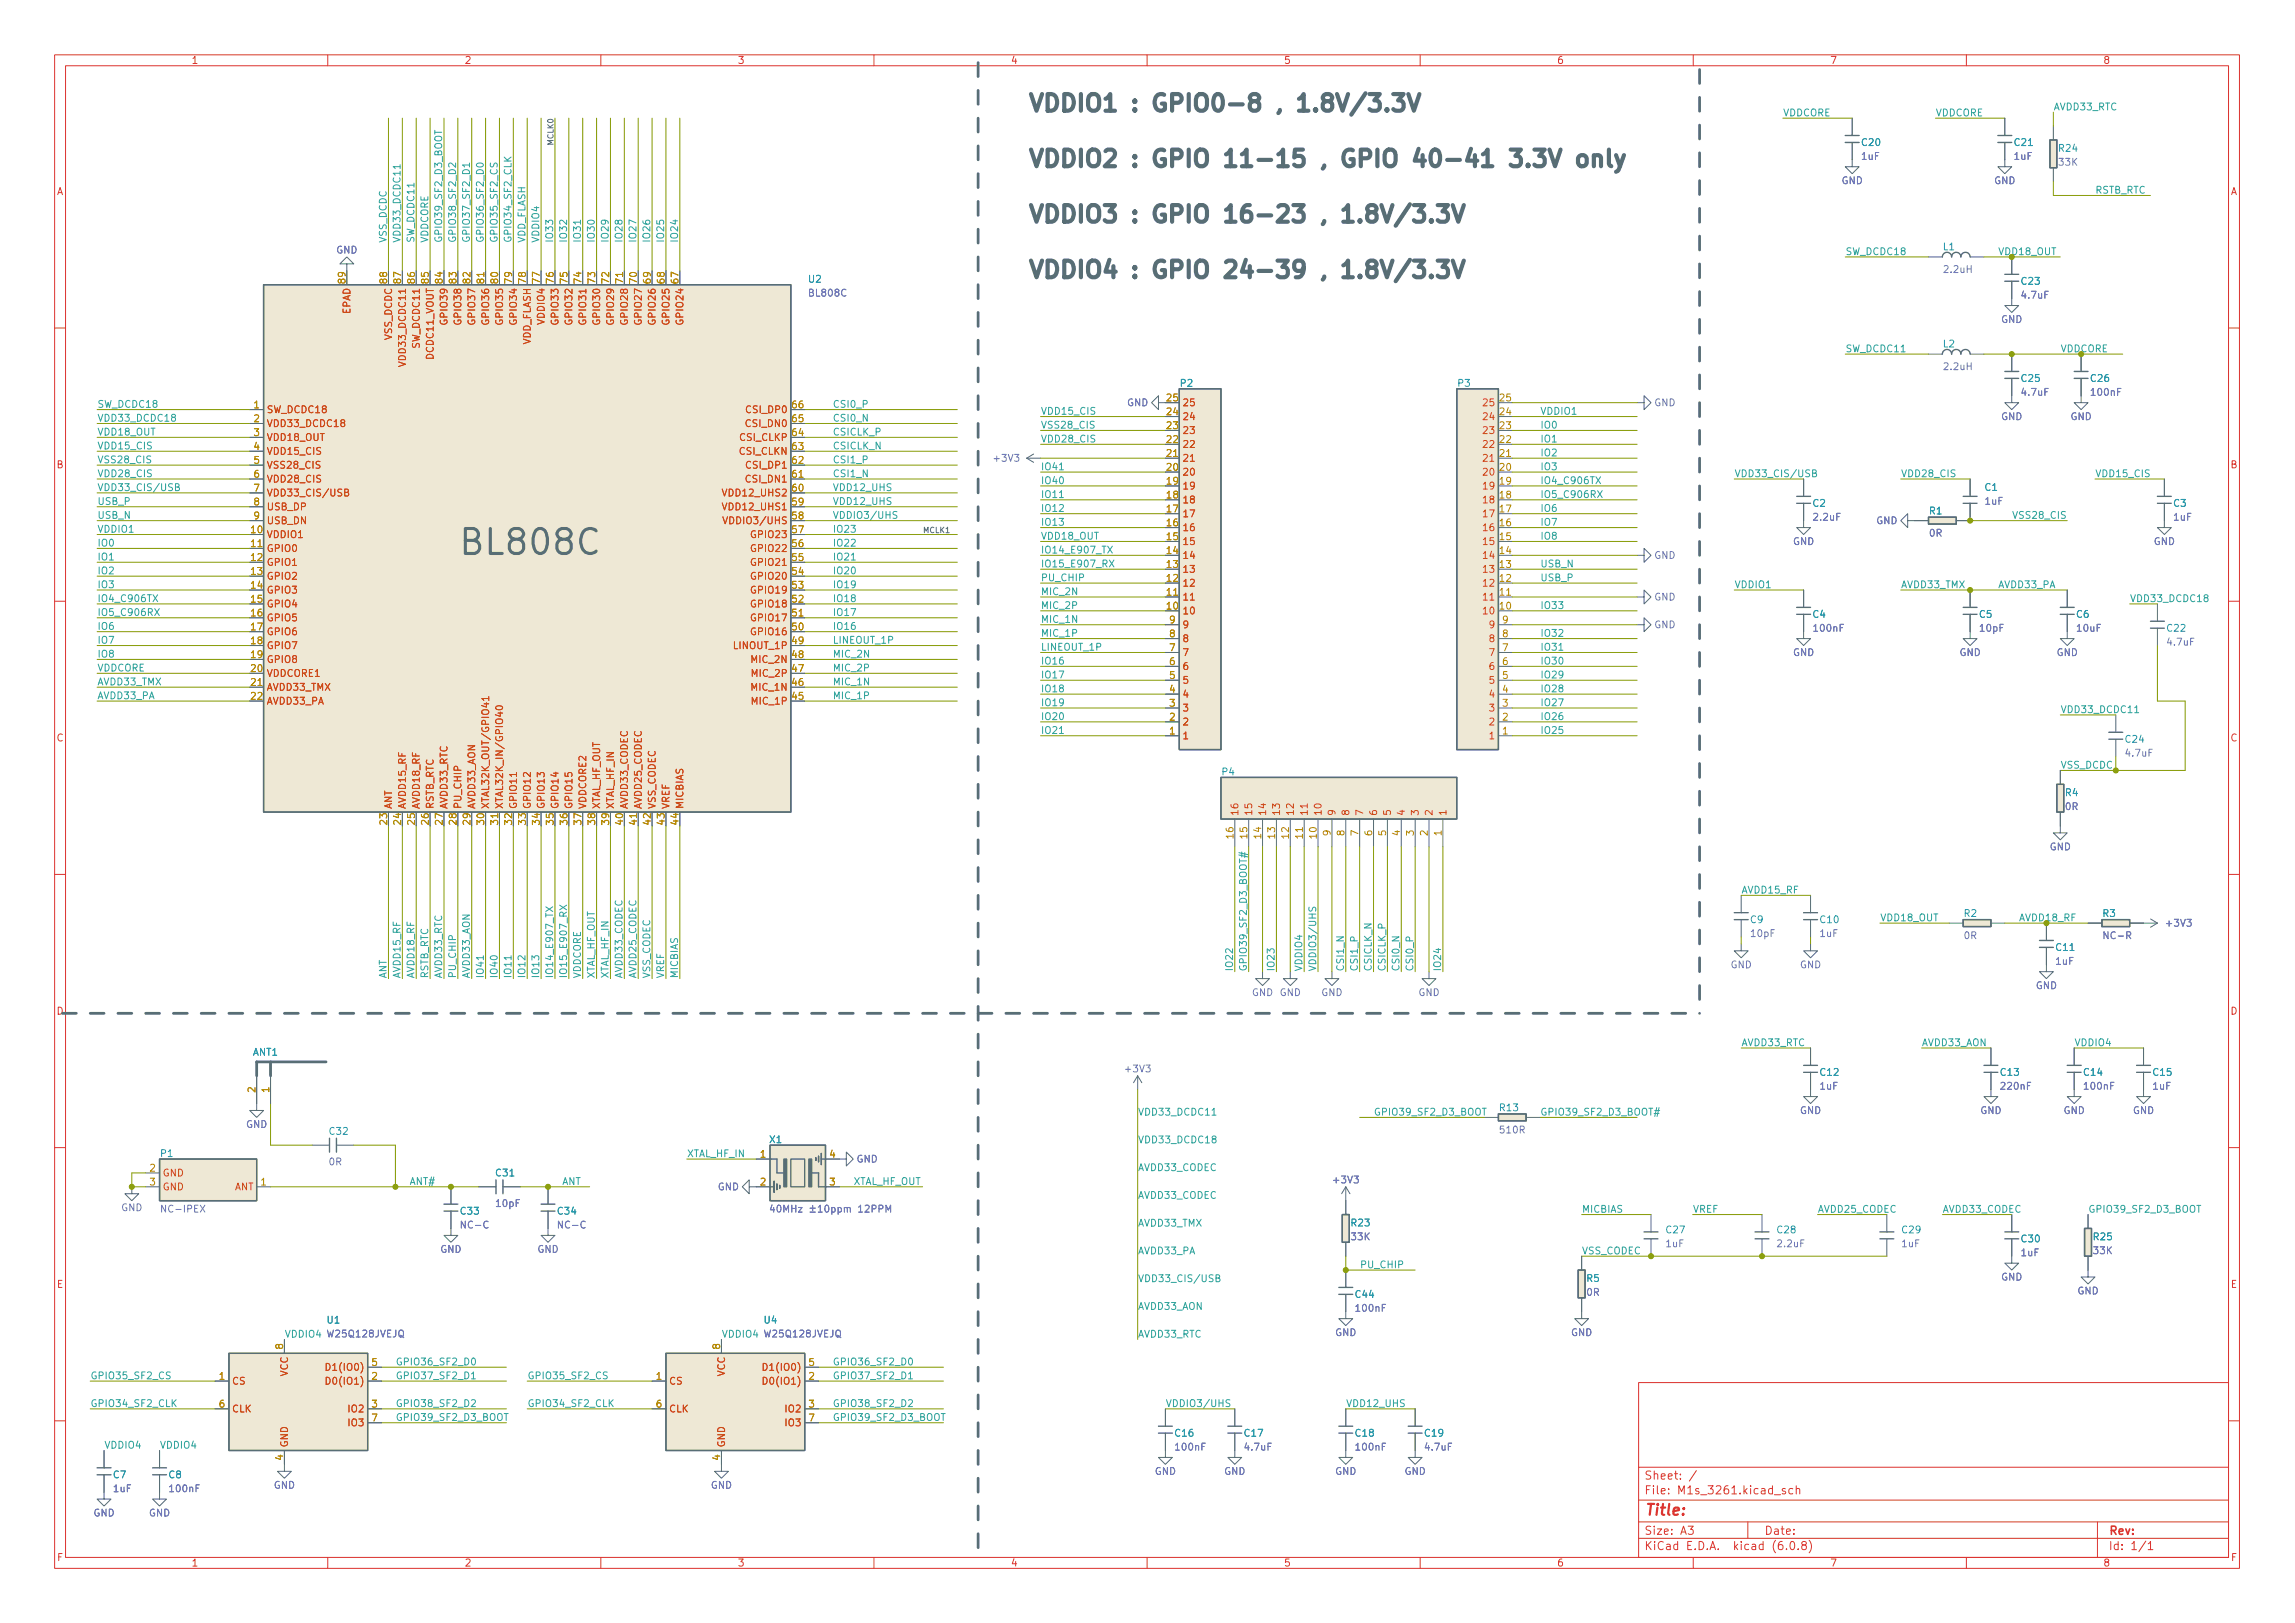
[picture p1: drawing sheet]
<svg xmlns="http://www.w3.org/2000/svg" width="420mm" height="297mm" viewBox="0 0 420 297" stroke-linecap="round" stroke-linejoin="round" font-family="sans-serif">
<defs><g id="words">
<text font-size="6.4" fill="#586e75" x="85.2" y="101.5">BL808C</text>
<g font-size="4.2" fill="#586e75">
<text x="188" y="20.4">VDDIO1 : GPIO0-8 , 1.8V/3.3V</text>
<text x="188" y="30.6">VDDIO2 : GPIO 11-15 , GPIO 40-41 3.3V only</text>
<text x="188" y="40.7">VDDIO3 : GPIO 16-23 , 1.8V/3.3V</text>
<text x="188" y="50.9">VDDIO4 : GPIO 24-39 , 1.8V/3.3V</text>
</g>
<text font-size="2.8" fill="#dc322f" x="301" y="277.3">Title:</text>
<g font-size="2.1" fill="#dc322f">
<text x="301" y="273.5">File: M1s_3261.kicad_sch</text>
<text x="301" y="270.8">Sheet: /</text>
<text x="301" y="280.9">Size: A3</text>
<text x="323" y="280.9">Date:</text>
<text x="386" y="280.9">Rev:</text>
<text x="301" y="283.7">KiCad E.D.A. kicad (6.0.8)</text>
<text x="386" y="283.7">Id: 1/1</text>
</g>
<g font-size="1.8" fill="#dc322f">
<text x="35" y="11.7">1</text>
<text x="85" y="11.7">2</text>
<text x="135" y="11.7">3</text>
<text x="185" y="11.7">4</text>
<text x="235" y="11.7">5</text>
<text x="285" y="11.7">6</text>
<text x="335" y="11.7">7</text>
<text x="385" y="11.7">8</text>
<text x="10.3" y="35.7">A</text>
<text x="408.3" y="35.7">A</text>
<text x="10.3" y="85.7">B</text>
<text x="408.3" y="85.7">B</text>
<text x="10.3" y="135.7">C</text>
<text x="408.3" y="135.7">C</text>
<text x="10.3" y="185.7">D</text>
<text x="408.3" y="185.7">D</text>
<text x="10.4" y="235.7">E</text>
<text x="408.4" y="235.7">E</text>
<text x="10.4" y="285.7">F</text>
<text x="35" y="286.7">1</text>
<text x="85" y="286.7">2</text>
<text x="135" y="286.7">3</text>
<text x="185" y="286.7">4</text>
<text x="235" y="286.7">5</text>
<text x="285" y="286.7">6</text>
<text x="335" y="286.7">7</text>
<text x="385" y="286.7">8</text>
<text x="408.4" y="285.7">F</text>
</g>
<g font-size="1.8" fill="#2aa198">
<text x="326.4" y="21.3">VDDCORE</text>
<text x="354.3" y="21.3">VDDCORE</text>
<text x="375.9" y="20.2">AVDD33_RTC</text>
<text x="383.5" y="35.4">RSTB_RTC</text>
<text x="70.8" y="44.5" transform="rotate(-90 70.8 44.5)">VSS_DCDC</text>
<text x="73.3" y="44.5" transform="rotate(-90 73.3 44.5)">VDD33_DCDC11</text>
<text x="75.9" y="44.5" transform="rotate(-90 75.9 44.5)">SW_DCDC11</text>
<text x="78.4" y="44.5" transform="rotate(-90 78.4 44.5)">VDDCORE</text>
<text x="80.9" y="44.5" transform="rotate(-90 80.9 44.5)">GPIO39_SF2_D3_BOOT</text>
<text x="83.5" y="44.5" transform="rotate(-90 83.5 44.5)">GPIO38_SF2_D2</text>
<text x="86" y="44.5" transform="rotate(-90 86 44.5)">GPIO37_SF2_D1</text>
<text x="88.6" y="44.5" transform="rotate(-90 88.6 44.5)">GPIO36_SF2_D0</text>
<text x="91.1" y="44.5" transform="rotate(-90 91.1 44.5)">GPIO35_SF2_CS</text>
<text x="93.6" y="44.5" transform="rotate(-90 93.6 44.5)">GPIO34_SF2_CLK</text>
<text x="96.2" y="44.5" transform="rotate(-90 96.2 44.5)">VDD_FLASH</text>
<text x="98.7" y="44.5" transform="rotate(-90 98.7 44.5)">VDDIO4</text>
<text x="101.3" y="44.5" transform="rotate(-90 101.3 44.5)">IO33</text>
<text x="103.8" y="44.5" transform="rotate(-90 103.8 44.5)">IO32</text>
<text x="106.3" y="44.5" transform="rotate(-90 106.3 44.5)">IO31</text>
<text x="108.9" y="44.5" transform="rotate(-90 108.9 44.5)">IO30</text>
<text x="111.4" y="44.5" transform="rotate(-90 111.4 44.5)">IO29</text>
<text x="114" y="44.5" transform="rotate(-90 114 44.5)">IO28</text>
<text x="116.5" y="44.5" transform="rotate(-90 116.5 44.5)">IO27</text>
<text x="119" y="44.5" transform="rotate(-90 119 44.5)">IO26</text>
<text x="121.6" y="44.5" transform="rotate(-90 121.6 44.5)">IO25</text>
<text x="124.1" y="44.5" transform="rotate(-90 124.1 44.5)">IO24</text>
<text x="337.8" y="46.7">SW_DCDC18</text>
<text x="337.8" y="64.5">SW_DCDC11</text>
<text x="377.2" y="64.5">VDDCORE</text>
<text x="17.8" y="77.2">VDD33_DCDC18</text>
<text x="17.8" y="74.6">SW_DCDC18</text>
<text x="152.4" y="77.2">CSI0_N</text>
<text x="152.4" y="74.6">CSI0_P</text>
<text x="190.5" y="75.9">VDD15_CIS</text>
<text x="281.9" y="75.9">VDDIO1</text>
<text x="17.8" y="79.7">VDD18_OUT</text>
<text x="17.8" y="82.2">VDD15_CIS</text>
<text x="152.4" y="79.7">CSICLK_P</text>
<text x="152.4" y="82.2">CSICLK_N</text>
<text x="190.5" y="78.4">VSS28_CIS</text>
<text x="190.5" y="81">VDD28_CIS</text>
<text x="281.9" y="81">IO1</text>
<text x="281.9" y="78.4">IO0</text>
<text x="281.9" y="83.5">IO2</text>
<text x="17.8" y="89.9">VDD33_CIS/USB</text>
<text x="17.8" y="87.3">VDD28_CIS</text>
<text x="17.8" y="84.8">VSS28_CIS</text>
<text x="152.4" y="87.3">CSI1_N</text>
<text x="152.4" y="89.9">VDD12_UHS</text>
<text x="152.4" y="84.8">CSI1_P</text>
<text x="190.5" y="88.6">IO40</text>
<text x="190.5" y="86">IO41</text>
<text x="281.9" y="88.6">IO4_C906TX</text>
<text x="281.9" y="86">IO3</text>
<text x="317.5" y="87.3">VDD33_CIS/USB</text>
<text x="348" y="87.3">VDD28_CIS</text>
<text x="383.5" y="87.3">VDD15_CIS</text>
<text x="17.8" y="92.4">USB_P</text>
<text x="17.8" y="94.9">USB_N</text>
<text x="152.4" y="94.9">VDDIO3/UHS</text>
<text x="152.4" y="92.4">VDD12_UHS</text>
<text x="190.5" y="93.7">IO12</text>
<text x="190.5" y="91.1">IO11</text>
<text x="281.9" y="91.1">IO5_C906RX</text>
<text x="281.9" y="93.7">IO6</text>
<text x="368.3" y="94.9">VSS28_CIS</text>
<text x="17.8" y="97.5">VDDIO1</text>
<text x="17.8" y="100">IO0</text>
<text x="152.4" y="100">IO22</text>
<text x="152.4" y="97.5">IO23</text>
<text x="190.5" y="101.3">IO14_E907_TX</text>
<text x="190.5" y="98.7">VDD18_OUT</text>
<text x="190.5" y="96.2">IO13</text>
<text x="281.9" y="98.7">IO8</text>
<text x="281.9" y="96.2">IO7</text>
<text x="17.8" y="105.1">IO2</text>
<text x="17.8" y="107.6">IO3</text>
<text x="17.8" y="102.6">IO1</text>
<text x="152.4" y="105.1">IO20</text>
<text x="152.4" y="107.6">IO19</text>
<text x="152.4" y="102.6">IO21</text>
<text x="190.5" y="103.8">IO15_E907_RX</text>
<text x="190.5" y="106.4">PU_CHIP</text>
<text x="281.9" y="103.8">USB_N</text>
<text x="281.9" y="106.4">USB_P</text>
<text x="317.5" y="107.6">VDDIO1</text>
<text x="348" y="107.6">AVDD33_TMX</text>
<text x="365.8" y="107.6">AVDD33_PA</text>
<text x="17.8" y="112.7">IO5_C906RX</text>
<text x="17.8" y="110.2">IO4_C906TX</text>
<text x="152.4" y="110.2">IO18</text>
<text x="152.4" y="112.7">IO17</text>
<text x="190.5" y="111.4">MIC_2P</text>
<text x="190.5" y="108.9">MIC_2N</text>
<text x="190.5" y="114">MIC_1N</text>
<text x="281.9" y="111.4">IO33</text>
<text x="389.9" y="110.2">VDD33_DCDC18</text>
<text x="17.8" y="117.8">IO7</text>
<text x="17.8" y="115.3">IO6</text>
<text x="152.4" y="115.3">IO16</text>
<text x="152.4" y="117.8">LINEOUT_1P</text>
<text x="190.5" y="119.1">LINEOUT_1P</text>
<text x="190.5" y="116.5">MIC_1P</text>
<text x="281.9" y="116.5">IO32</text>
<text x="281.9" y="119.1">IO31</text>
<text x="17.8" y="125.4">AVDD33_TMX</text>
<text x="17.8" y="122.9">VDDCORE</text>
<text x="17.8" y="120.3">IO8</text>
<text x="152.4" y="125.4">MIC_1N</text>
<text x="152.4" y="122.9">MIC_2P</text>
<text x="152.4" y="120.3">MIC_2N</text>
<text x="190.5" y="121.6">IO16</text>
<text x="190.5" y="124.1">IO17</text>
<text x="281.9" y="124.1">IO29</text>
<text x="281.9" y="121.6">IO30</text>
<text x="17.8" y="128">AVDD33_PA</text>
<text x="152.4" y="128">MIC_1P</text>
<text x="190.5" y="131.8">IO20</text>
<text x="190.5" y="126.7">IO18</text>
<text x="190.5" y="129.2">IO19</text>
<text x="281.9" y="131.8">IO26</text>
<text x="281.9" y="129.2">IO27</text>
<text x="281.9" y="126.7">IO28</text>
<text x="377.2" y="130.5">VDD33_DCDC11</text>
<text x="190.5" y="134.3">IO21</text>
<text x="281.9" y="134.3">IO25</text>
<text x="377.2" y="140.7">VSS_DCDC</text>
<text x="318.8" y="163.5">AVDD15_RF</text>
<text x="344.2" y="168.6">VDD18_OUT</text>
<text x="70.8" y="179.1" transform="rotate(-90 70.8 179.1)">ANT</text>
<text x="73.3" y="179.1" transform="rotate(-90 73.3 179.1)">AVDD15_RF</text>
<text x="75.9" y="179.1" transform="rotate(-90 75.9 179.1)">AVDD18_RF</text>
<text x="78.4" y="179.1" transform="rotate(-90 78.4 179.1)">RSTB_RTC</text>
<text x="80.9" y="179.1" transform="rotate(-90 80.9 179.1)">AVDD33_RTC</text>
<text x="83.5" y="179.1" transform="rotate(-90 83.5 179.1)">PU_CHIP</text>
<text x="86" y="179.1" transform="rotate(-90 86 179.1)">AVDD33_AON</text>
<text x="88.6" y="179.1" transform="rotate(-90 88.6 179.1)">IO41</text>
<text x="91.1" y="179.1" transform="rotate(-90 91.1 179.1)">IO40</text>
<text x="93.6" y="179.1" transform="rotate(-90 93.6 179.1)">IO11</text>
<text x="96.2" y="179.1" transform="rotate(-90 96.2 179.1)">IO12</text>
<text x="98.7" y="179.1" transform="rotate(-90 98.7 179.1)">IO13</text>
<text x="101.3" y="179.1" transform="rotate(-90 101.3 179.1)">IO14_E907_TX</text>
<text x="103.8" y="179.1" transform="rotate(-90 103.8 179.1)">IO15_E907_RX</text>
<text x="106.3" y="179.1" transform="rotate(-90 106.3 179.1)">VDDCORE</text>
<text x="108.9" y="179.1" transform="rotate(-90 108.9 179.1)">XTAL_HF_OUT</text>
<text x="111.4" y="179.1" transform="rotate(-90 111.4 179.1)">XTAL_HF_IN</text>
<text x="114" y="179.1" transform="rotate(-90 114 179.1)">AVDD33_CODEC</text>
<text x="116.5" y="179.1" transform="rotate(-90 116.5 179.1)">AVDD25_CODEC</text>
<text x="119" y="179.1" transform="rotate(-90 119 179.1)">VSS_CODEC</text>
<text x="121.6" y="179.1" transform="rotate(-90 121.6 179.1)">VREF</text>
<text x="124.1" y="179.1" transform="rotate(-90 124.1 179.1)">MICBIAS</text>
<text x="225.7" y="177.8" transform="rotate(-90 225.7 177.8)">IO22</text>
<text x="228.3" y="177.8" transform="rotate(-90 228.3 177.8)">GPIO39_SF2_D3_BOOT#</text>
<text x="233.3" y="177.8" transform="rotate(-90 233.3 177.8)">IO23</text>
<text x="238.4" y="177.8" transform="rotate(-90 238.4 177.8)">VDDIO4</text>
<text x="241" y="177.8" transform="rotate(-90 241 177.8)">VDDIO3/UHS</text>
<text x="246" y="177.8" transform="rotate(-90 246 177.8)">CSI1_N</text>
<text x="248.6" y="177.8" transform="rotate(-90 248.6 177.8)">CSI1_P</text>
<text x="251.1" y="177.8" transform="rotate(-90 251.1 177.8)">CSICLK_N</text>
<text x="253.7" y="177.8" transform="rotate(-90 253.7 177.8)">CSICLK_P</text>
<text x="256.2" y="177.8" transform="rotate(-90 256.2 177.8)">CSI0_N</text>
<text x="258.7" y="177.8" transform="rotate(-90 258.7 177.8)">CSI0_P</text>
<text x="263.8" y="177.8" transform="rotate(-90 263.8 177.8)">IO24</text>
<text x="318.8" y="191.5">AVDD33_RTC</text>
<text x="351.8" y="191.5">AVDD33_AON</text>
<text x="379.7" y="191.5">VDDIO4</text>
<text x="208.3" y="204.2">VDD33_DCDC11</text>
<text x="208.3" y="209.2">VDD33_DCDC18</text>
<text x="251.5" y="204.2">GPIO39_SF2_D3_BOOT</text>
<text x="281.9" y="204.2">GPIO39_SF2_D3_BOOT#</text>
<text x="125.7" y="211.8">XTAL_HF_IN</text>
<text x="208.3" y="214.3">AVDD33_CODEC</text>
<text x="74.9" y="216.9">ANT#</text>
<text x="102.9" y="216.9">ANT</text>
<text x="156.2" y="216.9">XTAL_HF_OUT</text>
<text x="208.3" y="219.4">AVDD33_CODEC</text>
<text x="289.6" y="221.9">MICBIAS</text>
<text x="309.9" y="221.9">VREF</text>
<text x="332.7" y="221.9">AVDD25_CODEC</text>
<text x="355.6" y="221.9">AVDD33_CODEC</text>
<text x="382.3" y="221.9">GPIO39_SF2_D3_BOOT</text>
<text x="208.3" y="224.5">AVDD33_TMX</text>
<text x="208.3" y="229.6">AVDD33_PA</text>
<text x="248.9" y="232.1">PU_CHIP</text>
<text x="289.6" y="229.6">VSS_CODEC</text>
<text x="208.3" y="234.6">VDD33_CIS/USB</text>
<text x="208.3" y="239.7">AVDD33_AON</text>
<text x="52.1" y="244.8">VDDIO4</text>
<text x="132.1" y="244.8">VDDIO4</text>
<text x="208.3" y="244.8">AVDD33_RTC</text>
<text x="72.4" y="249.9">GPIO36_SF2_D0</text>
<text x="152.4" y="249.9">GPIO36_SF2_D0</text>
<text x="16.5" y="257.5">GPIO34_SF2_CLK</text>
<text x="16.5" y="252.4">GPIO35_SF2_CS</text>
<text x="72.4" y="257.5">GPIO38_SF2_D2</text>
<text x="72.4" y="252.4">GPIO37_SF2_D1</text>
<text x="96.5" y="252.4">GPIO35_SF2_CS</text>
<text x="96.5" y="257.5">GPIO34_SF2_CLK</text>
<text x="152.4" y="252.4">GPIO37_SF2_D1</text>
<text x="152.4" y="257.5">GPIO38_SF2_D2</text>
<text x="213.4" y="257.5">VDDIO3/UHS</text>
<text x="246.4" y="257.5">VDD12_UHS</text>
<text x="72.4" y="260">GPIO39_SF2_D3_BOOT</text>
<text x="152.4" y="260">GPIO39_SF2_D3_BOOT</text>
<text x="19" y="265.1">VDDIO4</text>
<text x="29.2" y="265.1">VDDIO4</text>
</g>
<g font-size="1.8" fill="#6c71c4">
<text x="340.8" y="29.2">1uF</text>
<text x="368.8" y="29.2">1uF</text>
<text x="337.1" y="33.7">GND</text>
<text x="365.1" y="33.7">GND</text>
<text x="377" y="30.3">33K</text>
<text x="61.5" y="46.4">GND</text>
<text x="356" y="49.9">2.2uH</text>
<text x="148.2" y="54.3">BL808C</text>
<text x="366.3" y="59.1">GND</text>
<text x="370.2" y="54.6">4.7uF</text>
<text x="356" y="67.7">2.2uH</text>
<text x="206.3" y="74.3">GND</text>
<text x="302.8" y="74.3">GND</text>
<text x="366.3" y="76.9">GND</text>
<text x="370.2" y="72.4">4.7uF</text>
<text x="379" y="76.9">GND</text>
<text x="383" y="72.4">100nF</text>
<text x="182.1" y="84.5">+3V3</text>
<text x="332.1" y="95.3">2.2uF</text>
<text x="343.5" y="95.9">GND</text>
<text x="363.5" y="92.4">1uF</text>
<text x="398" y="95.3">1uF</text>
<text x="328.2" y="99.7">GND</text>
<text x="353.2" y="98.2">0R</text>
<text x="394.3" y="99.7">GND</text>
<text x="302.8" y="102.3">GND</text>
<text x="302.8" y="109.9">GND</text>
<text x="302.8" y="115">GND</text>
<text x="332.2" y="115.6">100nF</text>
<text x="362.5" y="115.6">10pF</text>
<text x="380.3" y="115.6">10uF</text>
<text x="396.9" y="118.1">4.7uF</text>
<text x="328.2" y="120.1">GND</text>
<text x="358.7" y="120.1">GND</text>
<text x="376.5" y="120.1">GND</text>
<text x="389.3" y="138.5">4.7uF</text>
<text x="378.1" y="148.2">0R</text>
<text x="375.2" y="155.6">GND</text>
<text x="320.6" y="171.5">10pF</text>
<text x="333.2" y="171.5">1uF</text>
<text x="359.6" y="171.9">0R</text>
<text x="385.4" y="171.9">NC-R</text>
<text x="396.8" y="169.6">+3V3</text>
<text x="316.8" y="177.2">GND</text>
<text x="329.5" y="177.2">GND</text>
<text x="376.4" y="176.6">1uF</text>
<text x="229.2" y="182.3">GND GND</text>
<text x="241.9" y="182.3">GND</text>
<text x="259.7" y="182.3">GND</text>
<text x="372.7" y="181">GND</text>
<text x="206.2" y="196.3">+3V3</text>
<text x="329.5" y="203.9">GND</text>
<text x="333.2" y="199.4">1uF</text>
<text x="362.5" y="203.9">GND</text>
<text x="366.5" y="199.4">220nF</text>
<text x="377.8" y="203.9">GND</text>
<text x="381.7" y="199.4">100nF</text>
<text x="390.5" y="203.9">GND</text>
<text x="394.2" y="199.4">1uF</text>
<text x="45" y="206.4">GND</text>
<text x="274.7" y="207.4">510R</text>
<text x="60.3" y="213.3">0R</text>
<text x="156.8" y="212.8">GND</text>
<text x="22.2" y="221.7">GND</text>
<text x="29.9" y="221.9">NC-IPEX</text>
<text x="90.9" y="220.9">10pF</text>
<text x="131.4" y="217.8">GND</text>
<text x="244.3" y="216.6">+3V3</text>
<text x="84.7" y="224.8">NC-C</text>
<text x="102.4" y="224.8">NC-C</text>
<text x="247.4" y="227">33K</text>
<text x="80.6" y="229.3">GND</text>
<text x="98.4" y="229.3">GND</text>
<text x="305" y="228.2">1uF</text>
<text x="325.5" y="228.2">2.2uF</text>
<text x="348.2" y="228.2">1uF</text>
<text x="370.1" y="229.9">1uF</text>
<text x="383.3" y="229.5">33K</text>
<text x="290.5" y="237.1">0R</text>
<text x="366.3" y="234.4">GND</text>
<text x="380.3" y="236.9">GND</text>
<text x="60.1" y="244.8">W25Q128JVEJQ</text>
<text x="140.1" y="244.8">W25Q128JVEJQ</text>
<text x="244.4" y="244.5">GND</text>
<text x="248.4" y="240.1">100nF</text>
<text x="287.6" y="244.5">GND</text>
<text x="211.4" y="269.9">GND</text>
<text x="215.3" y="265.5">100nF</text>
<text x="224.1" y="269.9">GND</text>
<text x="228" y="265.5">4.7uF</text>
<text x="244.4" y="269.9">GND</text>
<text x="248.4" y="265.5">100nF</text>
<text x="257.1" y="269.9">GND</text>
<text x="261" y="265.5">4.7uF</text>
<text x="20.8" y="273.1">1uF</text>
<text x="31.2" y="273.1">100nF</text>
<text x="50.1" y="272.5">GND</text>
<text x="130.1" y="272.5">GND</text>
<text x="17.1" y="277.5">GND</text>
<text x="27.2" y="277.5">GND</text>
</g>
<g font-size="1.8" fill="#268bd2">
<text x="340.9" y="26.7">C20</text>
<text x="368.9" y="26.7">C21</text>
<text x="377" y="27.8">R24</text>
<text x="355.8" y="45.8">L1</text>
<text x="148" y="51.7">U2</text>
<text x="370.1" y="52.1">C23</text>
<text x="355.8" y="63.6">L2</text>
<text x="216.1" y="70.8">P2</text>
<text x="266.9" y="70.8">P3</text>
<text x="370.1" y="69.9">C25</text>
<text x="382.8" y="69.9">C26</text>
<text x="363.4" y="89.8">C1</text>
<text x="331.9" y="92.7">C2</text>
<text x="353.2" y="94.1">R1</text>
<text x="398" y="92.7">C3</text>
<text x="331.9" y="113.1">C4</text>
<text x="362.4" y="113.1">C5</text>
<text x="380.2" y="113.1">C6</text>
<text x="396.8" y="115.6">C22</text>
<text x="389.2" y="135.9">C24</text>
<text x="223.8" y="141.9">P4</text>
<text x="378.1" y="145.7">R4</text>
<text x="359.6" y="167.8">R2</text>
<text x="385" y="167.8">R3</text>
<text x="320.5" y="168.9">C9</text>
<text x="333.3" y="168.9">C10</text>
<text x="376.5" y="174">C11</text>
<text x="46.3" y="193.2">ANT1</text>
<text x="333.3" y="196.9">C12</text>
<text x="366.3" y="196.9">C13</text>
<text x="381.6" y="196.9">C14</text>
<text x="394.3" y="196.9">C15</text>
<text x="274.6" y="203.4">R13</text>
<text x="60.4" y="207.7">C32</text>
<text x="140.9" y="209.2">X1</text>
<text x="29.4" y="211.7">P1</text>
<text x="90.9" y="215.3">C31</text>
<text x="84.4" y="222.3">C33</text>
<text x="102.2" y="222.3">C34</text>
<text x="247.4" y="224.4">R23</text>
<text x="305.1" y="225.7">C27</text>
<text x="325.4" y="225.7">C28</text>
<text x="348.3" y="225.7">C29</text>
<text x="370.1" y="227.4">C30</text>
<text x="383.3" y="227">R25</text>
<text x="248.2" y="237.5">C44</text>
<text x="290.5" y="234.6">R5</text>
<text x="59.9" y="242.2">U1</text>
<text x="139.9" y="242.2">U4</text>
<text x="215.2" y="262.9">C16</text>
<text x="227.9" y="262.9">C17</text>
<text x="248.2" y="262.9">C18</text>
<text x="260.9" y="262.9">C19</text>
<text x="20.8" y="270.5">C7</text>
<text x="30.9" y="270.5">C8</text>
</g>
<g font-size="1.8" fill="#859900">
<text x="365.8" y="46.7">VDD18_OUT</text>
<text x="369.6" y="168.6">AVDD18_RF</text>
</g>
<g font-size="1.8" fill="#b58900">
<text x="63.2" y="51.8" transform="rotate(-90 63.2 51.8)">89</text>
<text x="70.9" y="51.8" transform="rotate(-90 70.9 51.8)">88</text>
<text x="73.4" y="51.8" transform="rotate(-90 73.4 51.8)">87</text>
<text x="75.9" y="51.8" transform="rotate(-90 75.9 51.8)">86</text>
<text x="78.5" y="51.8" transform="rotate(-90 78.5 51.8)">85</text>
<text x="81" y="51.8" transform="rotate(-90 81 51.8)">84</text>
<text x="83.6" y="51.8" transform="rotate(-90 83.6 51.8)">83</text>
<text x="86.1" y="51.8" transform="rotate(-90 86.1 51.8)">82</text>
<text x="88.6" y="51.8" transform="rotate(-90 88.6 51.8)">81</text>
<text x="91.2" y="51.8" transform="rotate(-90 91.2 51.8)">80</text>
<text x="93.7" y="51.8" transform="rotate(-90 93.7 51.8)">79</text>
<text x="96.3" y="51.8" transform="rotate(-90 96.3 51.8)">78</text>
<text x="98.8" y="51.8" transform="rotate(-90 98.8 51.8)">77</text>
<text x="101.3" y="51.8" transform="rotate(-90 101.3 51.8)">76</text>
<text x="103.9" y="51.8" transform="rotate(-90 103.9 51.8)">75</text>
<text x="106.4" y="51.8" transform="rotate(-90 106.4 51.8)">74</text>
<text x="109" y="51.8" transform="rotate(-90 109 51.8)">73</text>
<text x="111.5" y="51.8" transform="rotate(-90 111.5 51.8)">72</text>
<text x="114" y="51.8" transform="rotate(-90 114 51.8)">71</text>
<text x="116.6" y="51.8" transform="rotate(-90 116.6 51.8)">70</text>
<text x="119.1" y="51.8" transform="rotate(-90 119.1 51.8)">69</text>
<text x="121.7" y="51.8" transform="rotate(-90 121.7 51.8)">68</text>
<text x="124.2" y="51.8" transform="rotate(-90 124.2 51.8)">67</text>
<text x="46.5" y="74.7">1</text>
<text x="46.5" y="77.3">2</text>
<text x="145.1" y="77.3">65</text>
<text x="145.1" y="74.7">66</text>
<text x="213.6" y="76">24</text>
<text x="213.6" y="73.4">25</text>
<text x="274.6" y="76">24</text>
<text x="274.6" y="73.4">25</text>
<text x="46.5" y="79.8">3</text>
<text x="46.5" y="82.3">4</text>
<text x="145.1" y="82.3">63</text>
<text x="145.1" y="79.8">64</text>
<text x="213.6" y="83.6">21</text>
<text x="213.6" y="81.1">22</text>
<text x="213.6" y="78.5">23</text>
<text x="274.6" y="83.6">21</text>
<text x="274.6" y="81.1">22</text>
<text x="274.6" y="78.5">23</text>
<text x="46.5" y="84.9">5</text>
<text x="46.5" y="87.4">6</text>
<text x="46.5" y="90">7</text>
<text x="145.1" y="90">60</text>
<text x="145.1" y="87.4">61</text>
<text x="145.1" y="84.9">62</text>
<text x="213.6" y="88.7">19</text>
<text x="213.6" y="86.1">20</text>
<text x="274.6" y="88.7">19</text>
<text x="274.6" y="86.1">20</text>
<text x="46.5" y="92.5">8</text>
<text x="46.5" y="95">9</text>
<text x="145.1" y="95">58</text>
<text x="145.1" y="92.5">59</text>
<text x="213.6" y="93.8">17</text>
<text x="213.6" y="91.2">18</text>
<text x="274.6" y="93.8">17</text>
<text x="274.6" y="91.2">18</text>
<text x="46" y="97.6">10</text>
<text x="46" y="100.1">11</text>
<text x="145.1" y="100.1">56</text>
<text x="145.1" y="97.6">57</text>
<text x="213.6" y="101.4">14</text>
<text x="213.6" y="98.8">15</text>
<text x="213.6" y="96.3">16</text>
<text x="274.6" y="101.4">14</text>
<text x="274.6" y="98.8">15</text>
<text x="274.6" y="96.3">16</text>
<text x="46" y="102.7">12</text>
<text x="46" y="105.2">13</text>
<text x="46" y="107.7">14</text>
<text x="145.1" y="107.7">53</text>
<text x="145.1" y="105.2">54</text>
<text x="145.1" y="102.7">55</text>
<text x="213.6" y="106.5">12</text>
<text x="213.6" y="103.9">13</text>
<text x="274.6" y="106.5">12</text>
<text x="274.6" y="103.9">13</text>
<text x="46" y="110.3">15</text>
<text x="46" y="112.8">16</text>
<text x="145.1" y="112.8">51</text>
<text x="145.1" y="110.3">52</text>
<text x="213.6" y="111.5">10</text>
<text x="213.6" y="109">11</text>
<text x="274.6" y="111.5">10</text>
<text x="274.6" y="109">11</text>
<text x="46" y="115.4">17</text>
<text x="46" y="117.9">18</text>
<text x="145.1" y="117.9">49</text>
<text x="145.1" y="115.4">50</text>
<text x="214.1" y="119.2">7</text>
<text x="214.1" y="116.6">8</text>
<text x="214.1" y="114.1">9</text>
<text x="275.1" y="119.2">7</text>
<text x="275.1" y="116.6">8</text>
<text x="275.1" y="114.1">9</text>
<text x="46" y="120.4">19</text>
<text x="46" y="123">20</text>
<text x="46" y="125.5">21</text>
<text x="145.1" y="125.5">46</text>
<text x="145.1" y="123">47</text>
<text x="145.1" y="120.4">48</text>
<text x="214.1" y="124.2">5</text>
<text x="214.1" y="121.7">6</text>
<text x="275.1" y="124.2">5</text>
<text x="275.1" y="121.7">6</text>
<text x="46" y="128.1">22</text>
<text x="145.1" y="128.1">45</text>
<text x="214.1" y="131.9">2</text>
<text x="214.1" y="129.3">3</text>
<text x="214.1" y="126.8">4</text>
<text x="275.1" y="131.9">2</text>
<text x="275.1" y="129.3">3</text>
<text x="275.1" y="126.8">4</text>
<text x="214.1" y="134.4">1</text>
<text x="275.1" y="134.4">1</text>
<text x="70.9" y="150.9" transform="rotate(-90 70.9 150.9)">23</text>
<text x="73.4" y="150.9" transform="rotate(-90 73.4 150.9)">24</text>
<text x="75.9" y="150.9" transform="rotate(-90 75.9 150.9)">25</text>
<text x="78.5" y="150.9" transform="rotate(-90 78.5 150.9)">26</text>
<text x="81" y="150.9" transform="rotate(-90 81 150.9)">27</text>
<text x="83.6" y="150.9" transform="rotate(-90 83.6 150.9)">28</text>
<text x="86.1" y="150.9" transform="rotate(-90 86.1 150.9)">29</text>
<text x="88.6" y="150.9" transform="rotate(-90 88.6 150.9)">30</text>
<text x="91.2" y="150.9" transform="rotate(-90 91.2 150.9)">31</text>
<text x="93.7" y="150.9" transform="rotate(-90 93.7 150.9)">32</text>
<text x="96.3" y="150.9" transform="rotate(-90 96.3 150.9)">33</text>
<text x="98.8" y="150.9" transform="rotate(-90 98.8 150.9)">34</text>
<text x="101.3" y="150.9" transform="rotate(-90 101.3 150.9)">35</text>
<text x="103.9" y="150.9" transform="rotate(-90 103.9 150.9)">36</text>
<text x="106.4" y="150.9" transform="rotate(-90 106.4 150.9)">37</text>
<text x="109" y="150.9" transform="rotate(-90 109 150.9)">38</text>
<text x="111.5" y="150.9" transform="rotate(-90 111.5 150.9)">39</text>
<text x="114" y="150.9" transform="rotate(-90 114 150.9)">40</text>
<text x="116.6" y="150.9" transform="rotate(-90 116.6 150.9)">41</text>
<text x="119.1" y="150.9" transform="rotate(-90 119.1 150.9)">42</text>
<text x="121.7" y="150.9" transform="rotate(-90 121.7 150.9)">43</text>
<text x="124.2" y="150.9" transform="rotate(-90 124.2 150.9)">44</text>
<text x="225.8" y="153.4" transform="rotate(-90 225.8 153.4)">16</text>
<text x="228.3" y="153.4" transform="rotate(-90 228.3 153.4)">15</text>
<text x="230.9" y="153.4" transform="rotate(-90 230.9 153.4)">14</text>
<text x="233.4" y="153.4" transform="rotate(-90 233.4 153.4)">13</text>
<text x="236" y="153.4" transform="rotate(-90 236 153.4)">12</text>
<text x="238.5" y="153.4" transform="rotate(-90 238.5 153.4)">11</text>
<text x="241" y="153.4" transform="rotate(-90 241 153.4)">10</text>
<text x="243.6" y="152.9" transform="rotate(-90 243.6 152.9)">9</text>
<text x="246.1" y="152.9" transform="rotate(-90 246.1 152.9)">8</text>
<text x="248.7" y="152.9" transform="rotate(-90 248.7 152.9)">7</text>
<text x="251.2" y="152.9" transform="rotate(-90 251.2 152.9)">6</text>
<text x="253.7" y="152.9" transform="rotate(-90 253.7 152.9)">5</text>
<text x="256.3" y="152.9" transform="rotate(-90 256.3 152.9)">4</text>
<text x="258.8" y="152.9" transform="rotate(-90 258.8 152.9)">3</text>
<text x="261.4" y="152.9" transform="rotate(-90 261.4 152.9)">2</text>
<text x="263.9" y="152.9" transform="rotate(-90 263.9 152.9)">1</text>
<text x="46.7" y="199.9" transform="rotate(-90 46.7 199.9)">2</text>
<text x="49.3" y="199.9" transform="rotate(-90 49.3 199.9)">1</text>
<text x="27.4" y="214.4">2</text>
<text x="139.2" y="211.9">1</text>
<text x="151.9" y="211.9">4</text>
<text x="27.4" y="217">3</text>
<text x="47.8" y="217">1</text>
<text x="139.2" y="217">2</text>
<text x="151.9" y="217">3</text>
<text x="51.8" y="246.9" transform="rotate(-90 51.8 246.9)">8</text>
<text x="68.1" y="250">5</text>
<text x="131.8" y="246.9" transform="rotate(-90 131.8 246.9)">8</text>
<text x="148.1" y="250">5</text>
<text x="40.1" y="252.5">1</text>
<text x="40.1" y="257.6">6</text>
<text x="68.1" y="252.5">2</text>
<text x="68.1" y="257.6">3</text>
<text x="120.2" y="252.5">1</text>
<text x="120.2" y="257.6">6</text>
<text x="148.1" y="252.5">2</text>
<text x="148.1" y="257.6">3</text>
<text x="68.1" y="260.1">7</text>
<text x="148.1" y="260.1">7</text>
<text x="51.8" y="267.2" transform="rotate(-90 51.8 267.2)">4</text>
<text x="131.8" y="267.2" transform="rotate(-90 131.8 267.2)">4</text>
</g>
<g font-size="1.8" fill="#cb4b16">
<text x="64.1" y="57.5" transform="rotate(-90 64.1 57.5)">EPAD</text>
<text x="81.9" y="59" transform="rotate(-90 81.9 59)">GPIO39</text>
<text x="84.5" y="59" transform="rotate(-90 84.5 59)">GPIO38</text>
<text x="87" y="59" transform="rotate(-90 87 59)">GPIO37</text>
<text x="89.5" y="59" transform="rotate(-90 89.5 59)">GPIO36</text>
<text x="92.1" y="59" transform="rotate(-90 92.1 59)">GPIO35</text>
<text x="94.6" y="59" transform="rotate(-90 94.6 59)">GPIO34</text>
<text x="99.7" y="59.2" transform="rotate(-90 99.7 59.2)">VDDIO4</text>
<text x="102.2" y="59" transform="rotate(-90 102.2 59)">GPIO33</text>
<text x="104.8" y="59" transform="rotate(-90 104.8 59)">GPIO32</text>
<text x="107.3" y="59" transform="rotate(-90 107.3 59)">GPIO31</text>
<text x="109.9" y="59" transform="rotate(-90 109.9 59)">GPIO30</text>
<text x="112.4" y="59" transform="rotate(-90 112.4 59)">GPIO29</text>
<text x="114.9" y="59" transform="rotate(-90 114.9 59)">GPIO28</text>
<text x="117.5" y="59" transform="rotate(-90 117.5 59)">GPIO27</text>
<text x="120" y="59" transform="rotate(-90 120 59)">GPIO26</text>
<text x="122.6" y="59" transform="rotate(-90 122.6 59)">GPIO25</text>
<text x="125.1" y="59" transform="rotate(-90 125.1 59)">GPIO24</text>
<text x="71.8" y="62.2" transform="rotate(-90 71.8 62.2)">VSS_DCDC</text>
<text x="76.8" y="63.5" transform="rotate(-90 76.8 63.5)">SW_DCDC11</text>
<text x="79.4" y="65.6" transform="rotate(-90 79.4 65.6)">DCDC11_VOUT</text>
<text x="97.2" y="63.2" transform="rotate(-90 97.2 63.2)">VDD_FLASH</text>
<text x="74.3" y="66.4" transform="rotate(-90 74.3 66.4)">VDD33_DCDC11</text>
<text x="48.8" y="75.6">SW_DCDC18</text>
<text x="136.9" y="75.6">CSI_DP0</text>
<text x="216.4" y="76.9">24</text>
<text x="216.4" y="74.3">25</text>
<text x="271.8" y="76.9">24</text>
<text x="271.8" y="74.3">25</text>
<text x="48.8" y="78.1">VDD33_DCDC18</text>
<text x="48.8" y="80.7">VDD18_OUT</text>
<text x="48.8" y="83.2">VDD15_CIS</text>
<text x="135.4" y="83.2">CSI_CLKN</text>
<text x="135.5" y="80.7">CSI_CLKP</text>
<text x="136.8" y="78.1">CSI_DN0</text>
<text x="216.4" y="82">22</text>
<text x="216.4" y="79.4">23</text>
<text x="271.8" y="82">22</text>
<text x="271.8" y="79.4">23</text>
<text x="48.8" y="85.8">VSS28_CIS</text>
<text x="48.8" y="88.3">VDD28_CIS</text>
<text x="136.8" y="88.3">CSI_DN1</text>
<text x="136.9" y="85.8">CSI_DP1</text>
<text x="216.4" y="89.6">19</text>
<text x="216.4" y="87">20</text>
<text x="216.4" y="84.5">21</text>
<text x="271.8" y="89.6">19</text>
<text x="271.8" y="87">20</text>
<text x="271.8" y="84.5">21</text>
<text x="48.8" y="90.8">VDD33_CIS/USB</text>
<text x="48.8" y="93.4">USB_DP</text>
<text x="48.8" y="95.9">USB_DN</text>
<text x="132.9" y="93.4">VDD12_UHS1</text>
<text x="132.9" y="90.8">VDD12_UHS2</text>
<text x="133.5" y="95.9">VDDIO3/UHS</text>
<text x="216.4" y="94.7">17</text>
<text x="216.4" y="92.1">18</text>
<text x="271.8" y="94.7">17</text>
<text x="271.8" y="92.1">18</text>
<text x="48.8" y="98.5">VDDIO1</text>
<text x="48.8" y="101">GPIO0</text>
<text x="137.9" y="101">GPIO22</text>
<text x="137.9" y="98.5">GPIO23</text>
<text x="216.4" y="99.7">15</text>
<text x="216.4" y="97.2">16</text>
<text x="271.8" y="99.7">15</text>
<text x="271.8" y="97.2">16</text>
<text x="48.8" y="103.5">GPIO1</text>
<text x="48.8" y="106.1">GPIO2</text>
<text x="137.9" y="106.1">GPIO20</text>
<text x="137.9" y="103.5">GPIO21</text>
<text x="216.4" y="107.4">12</text>
<text x="216.4" y="104.8">13</text>
<text x="216.4" y="102.3">14</text>
<text x="271.8" y="107.4">12</text>
<text x="271.8" y="104.8">13</text>
<text x="271.8" y="102.3">14</text>
<text x="48.8" y="108.6">GPIO3</text>
<text x="48.8" y="111.2">GPIO4</text>
<text x="48.8" y="113.7">GPIO5</text>
<text x="137.9" y="113.7">GPIO17</text>
<text x="137.9" y="111.2">GPIO18</text>
<text x="137.9" y="108.6">GPIO19</text>
<text x="216.4" y="112.4">10</text>
<text x="216.4" y="109.9">11</text>
<text x="271.8" y="112.4">10</text>
<text x="271.8" y="109.9">11</text>
<text x="48.8" y="116.2">GPIO6</text>
<text x="48.8" y="118.8">GPIO7</text>
<text x="134.5" y="118.8">LINOUT_1P</text>
<text x="137.9" y="116.2">GPIO16</text>
<text x="216.4" y="117.5">8</text>
<text x="216.4" y="115">9</text>
<text x="272.8" y="117.5">8</text>
<text x="272.8" y="115">9</text>
<text x="48.8" y="121.3">GPIO8</text>
<text x="48.8" y="123.9">VDDCORE1</text>
<text x="137.8" y="121.3">MIC_2N</text>
<text x="137.9" y="123.9">MIC_2P</text>
<text x="216.4" y="125.1">5</text>
<text x="216.4" y="122.6">6</text>
<text x="216.4" y="120.1">7</text>
<text x="272.8" y="125.1">5</text>
<text x="272.8" y="122.6">6</text>
<text x="272.8" y="120.1">7</text>
<text x="48.8" y="126.4">AVDD33_TMX</text>
<text x="48.8" y="128.9">AVDD33_PA</text>
<text x="137.8" y="126.4">MIC_1N</text>
<text x="137.9" y="128.9">MIC_1P</text>
<text x="216.4" y="130.2">3</text>
<text x="216.4" y="127.7">4</text>
<text x="272.8" y="130.2">3</text>
<text x="272.8" y="127.7">4</text>
<text x="216.4" y="135.3">1</text>
<text x="216.4" y="132.8">2</text>
<text x="272.8" y="135.3">1</text>
<text x="272.8" y="132.8">2</text>
<text x="71.8" y="148.1" transform="rotate(-90 71.8 148.1)">ANT</text>
<text x="74.3" y="148.1" transform="rotate(-90 74.3 148.1)">AVDD15_RF</text>
<text x="76.8" y="148.1" transform="rotate(-90 76.8 148.1)">AVDD18_RF</text>
<text x="79.4" y="148.1" transform="rotate(-90 79.4 148.1)">RSTB_RTC</text>
<text x="81.9" y="148.1" transform="rotate(-90 81.9 148.1)">AVDD33_RTC</text>
<text x="84.5" y="148.1" transform="rotate(-90 84.5 148.1)">PU_CHIP</text>
<text x="87" y="148.1" transform="rotate(-90 87 148.1)">AVDD33_AON</text>
<text x="89.5" y="148.1" transform="rotate(-90 89.5 148.1)">XTAL32K_OUT/GPIO41</text>
<text x="92.1" y="148.1" transform="rotate(-90 92.1 148.1)">XTAL32K_IN/GPIO40</text>
<text x="94.6" y="148.1" transform="rotate(-90 94.6 148.1)">GPIO11</text>
<text x="97.2" y="148.1" transform="rotate(-90 97.2 148.1)">GPIO12</text>
<text x="99.7" y="148.1" transform="rotate(-90 99.7 148.1)">GPIO13</text>
<text x="102.2" y="148.1" transform="rotate(-90 102.2 148.1)">GPIO14</text>
<text x="104.8" y="148.1" transform="rotate(-90 104.8 148.1)">GPIO15</text>
<text x="107.3" y="148.1" transform="rotate(-90 107.3 148.1)">VDDCORE2</text>
<text x="109.9" y="148.1" transform="rotate(-90 109.9 148.1)">XTAL_HF_OUT</text>
<text x="112.4" y="148.1" transform="rotate(-90 112.4 148.1)">XTAL_HF_IN</text>
<text x="114.9" y="148.1" transform="rotate(-90 114.9 148.1)">AVDD33_CODEC</text>
<text x="117.5" y="148.1" transform="rotate(-90 117.5 148.1)">AVDD25_CODEC</text>
<text x="120" y="148.1" transform="rotate(-90 120 148.1)">VSS_CODEC</text>
<text x="122.6" y="148.1" transform="rotate(-90 122.6 148.1)">VREF</text>
<text x="125.1" y="148.1" transform="rotate(-90 125.1 148.1)">MICBIAS</text>
<text x="226.7" y="149.4" transform="rotate(-90 226.7 149.4)">16</text>
<text x="229.2" y="149.4" transform="rotate(-90 229.2 149.4)">15</text>
<text x="231.8" y="149.4" transform="rotate(-90 231.8 149.4)">14</text>
<text x="234.3" y="149.4" transform="rotate(-90 234.3 149.4)">13</text>
<text x="236.9" y="149.4" transform="rotate(-90 236.9 149.4)">12</text>
<text x="239.4" y="149.4" transform="rotate(-90 239.4 149.4)">11</text>
<text x="241.9" y="149.4" transform="rotate(-90 241.9 149.4)">10</text>
<text x="244.5" y="149.4" transform="rotate(-90 244.5 149.4)">9</text>
<text x="247" y="149.4" transform="rotate(-90 247 149.4)">8</text>
<text x="249.6" y="149.4" transform="rotate(-90 249.6 149.4)">7</text>
<text x="252.1" y="149.4" transform="rotate(-90 252.1 149.4)">6</text>
<text x="254.6" y="149.4" transform="rotate(-90 254.6 149.4)">5</text>
<text x="257.2" y="149.4" transform="rotate(-90 257.2 149.4)">4</text>
<text x="259.7" y="149.4" transform="rotate(-90 259.7 149.4)">3</text>
<text x="262.3" y="149.4" transform="rotate(-90 262.3 149.4)">2</text>
<text x="264.8" y="149.4" transform="rotate(-90 264.8 149.4)">1</text>
<text x="29.7" y="215.3">GND</text>
<text x="29.7" y="217.8">GND</text>
<text x="42.8" y="217.8">ANT</text>
<text x="52.7" y="251.9" transform="rotate(-90 52.7 251.9)">VCC</text>
<text x="60.5" y="250.9">D1(IO0)</text>
<text x="132.7" y="251.9" transform="rotate(-90 132.7 251.9)">VCC</text>
<text x="140.5" y="250.9">D1(IO0)</text>
<text x="42.4" y="253.4">CS</text>
<text x="60.5" y="253.4">D0(IO1)</text>
<text x="122.4" y="253.4">CS</text>
<text x="140.5" y="253.4">D0(IO1)</text>
<text x="42.4" y="258.5">CLK</text>
<text x="64" y="258.5">IO2</text>
<text x="64" y="261">IO3</text>
<text x="122.4" y="258.5">CLK</text>
<text x="144" y="258.5">IO2</text>
<text x="144" y="261">IO3</text>
<text x="52.7" y="265" transform="rotate(-90 52.7 265)">GND</text>
<text x="132.7" y="265" transform="rotate(-90 132.7 265)">GND</text>
</g>
<g font-size="1.4" fill="#586e75">
<text x="101.3" y="26.7" transform="rotate(-90 101.3 26.7)">MCLK0</text>
<text x="168.9" y="97.5">MCLK1</text>
</g>
</g></defs>
<g fill="none" stroke="#dc322f" stroke-width=".18">
<path d="M10 10h400v277h-400zM12 12h396v273h-396zM60 10v2M110 10v2M160 10v2M210 10v2M260 10v2M310 10v2M360 10v2M10 60h2M408 60h2M10 110h2"/>
<path d="M408 110h2M10 160h2M408 160h2M10 210h2M408 210h2M300 253h108v32h-108zM10 260h2M300 278.5h108M300 274.5h108M300 268.5h108M309.1 279.3h.9l-.5 .6 .4 .1v.7l-.2 .1h-.4l-.2-.1M310.6 269.1l-1.3 2"/>
<path d="M320 278.5v3M324.9 273.6h1.1M326.8 272.5l-.3-.1-.2 .2 .1 .2 .4 .2v.3h-.5M328.2 272.5l-.4-.1-.3 .3v.4l.1 .2h.6M328.9 272.6l.2-.2 .3 .1 .1 .9M328.9 271.9v1.5M384 278.5v6.5M408 260h2M60 285v2M110 285v2M160 285v2M210 285v2"/>
<path d="M260 285v2M300 281.5h108M310 285v2M327.1 283.5v.1M327.9 282.2l.2-.1a.8 .8 0 0 1 .5 .8 .8 .8 0 0 1-.5 .7 1 1 0 0 1-.2-1.4zM329.2 283.5v.1M330.1 282.8l-.2-.3v-.2l.2-.2 .5 .1 .1 .2-.1 .2-.6 .2-.1 .2v.5l.2 .1h.3l.3-.3-.1-.4-.2-.1M331.2 281.9a1.72 1.72 0 0 1 0 2.3M360 285v2M392.9 282l-1.3 2M393.3 282.5l.4-.4v1.5M393.3 283.6h.8"/>
</g>
<g fill="none" stroke="#586e75" stroke-width=".18">
<path d="M339.1 26.1v4.4h1.3l-1.3 1.3-1.3-1.3h1.3M339.1 21.6v3.2M367 26.1v4.4h1.3l-1.3 1.3-1.2-1.3h1.2M367 21.6v3.2M375.9 23.1v2.5M375.9 30.7v2.5M63.5 48.3h1.3l-1.3-1.3-1.3 1.3h1.3v1.3M88.9 49.6v2.5M114.3 49.6v2.5M353.1 47h2.5M360.7 47h2.5M368.3 51.5v4.4h1.3l-1.3 1.3-1.3-1.3h1.3"/>
<path d="M368.3 47v3.2M45.7 75h2.6M45.7 77.5h2.6M212.1 73.7v-1.3l-1.3 1.3 1.3 1.3v-1.3h1.3M299.7 73.7h1.3v-1.3l1.3 1.3-1.3 1.3v-1.3M353.1 64.8h2.5M360.7 64.8h2.5M368.3 69.3v4.4h1.3l-1.3 1.3-1.3-1.3h1.3M368.3 64.8v3.2M381 69.3v4.4h1.3l-1.3 1.3-1.3-1.3h1.3M381 64.8v3.2M45.7 80h2.6"/>
<path d="M45.7 82.6h2.6M45.7 85.1h2.6M45.7 87.7h2.6M45.7 90.2h2.6M45.7 92.7h2.6M45.7 95.3h2.6M144.8 87.7h2.5M188 83.9l1.2 .7M188 83.9h2.5M189.2 83.1l-1.2 .8M213.4 83.9h2.5M274.3 83.9h2.6"/>
<path d="M330.2 92.1v4.5h1.3l-1.3 1.2-1.3-1.2h1.3M330.2 87.7v3.1M349.2 95.3v-1.3l-1.2 1.3 1.2 1.3v-1.3h3.9M360.7 87.7v3.1M360.7 92.1v3.2h-2.6M396.2 92.1v4.5h1.3l-1.3 1.2-1.2-1.2h1.2M396.2 87.7v3.1M45.7 100.4h2.6M144.8 113.1h2.5M213.4 109.3h2.5M213.4 119.4h2.5M213.4 116.9h2.5"/>
<path d="M213.4 114.3h2.5M274.3 109.3h2.6M274.3 119.4h2.6M274.3 116.9h2.6M274.3 114.3h2.6M299.7 114.3h1.3v-1.2l1.3 1.2-1.3 1.3v-1.3M299.7 109.3h1.3v-1.3l1.3 1.3-1.3 1.2v-1.2M299.7 101.6h1.3v-1.2l1.3 1.2-1.3 1.3v-1.3M330.2 112.4v4.5h1.3l-1.3 1.2-1.3-1.2h1.3M330.2 108v3.2M360.7 112.4v4.5h1.2l-1.2 1.2-1.3-1.2h1.3M360.7 108v3.2"/>
<path d="M378.5 112.4v4.5h1.2l-1.2 1.2-1.3-1.2h1.3M378.5 108v3.2M395 110.5v3.2M395 115v3.1M45.7 125.8h2.6M213.4 134.7h2.5M213.4 132.1h2.5M213.4 129.6h2.5M213.4 127h2.5M213.4 124.5h2.5M213.4 122h2.5M274.3 134.7h2.6"/>
<path d="M274.3 132.1h2.6M274.3 129.6h2.6M274.3 127h2.6M274.3 124.5h2.6M274.3 122h2.6M387.3 130.8v3.2M387.3 135.3v3.2M91.4 148.6v2.6M116.8 148.6v2.6M226.1 149.9v5.1M228.6 149.9v5.1M231.1 149.9v5.1"/>
<path d="M233.7 149.9v5.1M236.2 149.9v5.1M238.8 149.9v5.1M241.3 149.9v5.1M243.8 149.9v5.1M246.4 149.9v5.1M248.9 149.9v5.1M251.5 149.9v5.1M254 149.9v5.1M256.5 149.9v5.1M259.1 149.9v5.1M261.6 149.9v5.1"/>
<path d="M264.2 149.9v5.1M377.2 148.6v3.8h1.3l-1.3 1.3-1.3-1.3h1.3M377.2 141v2.5M231.1 177.8v1.3h1.3l-1.3 1.3-1.2-1.3h1.2M236.2 177.8v1.3h1.3l-1.3 1.3-1.3-1.3h1.3M243.8 177.8v1.3h1.3l-1.3 1.3-1.2-1.3h1.2M261.6 177.8v1.3h1.3l-1.3 1.3-1.3-1.3h1.3M318.8 172.8v1.2h1.2l-1.2 1.3-1.3-1.3h1.3M318.8 163.9v3.1M318.8 168.3v3.2M331.5 172.8v1.2h1.2l-1.2 1.3-1.3-1.3h1.3M331.5 163.9v3.1"/>
<path d="M331.5 168.3v3.2M356.9 168.9h2.5M364.5 168.9h2.5M374.6 173.4v4.4h1.3l-1.3 1.3-1.2-1.3h1.2M374.6 168.9v3.2M382.3 168.9h2.5M389.9 168.9h5.1M393.7 168.2l1.3 .7M395 168.9l-1.3 .8M47 196.9v6.3h1.3l-1.3 1.3-1.3-1.3h1.3M49.5 196.9v5.1M208.3 196.9l-.8 1.3"/>
<path d="M208.3 196.9v2.5M208.3 196.9l.7 1.3M331.5 196.3v4.4h1.2l-1.2 1.3-1.3-1.3h1.3M331.5 191.8v3.2M364.5 196.3v4.4h1.3l-1.3 1.3-1.3-1.3h1.3M364.5 191.8v3.2M379.7 196.3v4.4h1.3l-1.3 1.3-1.2-1.3h1.2M379.7 191.8v3.2M392.4 196.3v4.4h1.3l-1.3 1.3-1.2-1.3h1.2M392.4 191.8v3.2M24.1 217.2v1.3h1.3l-1.3 1.2-1.2-1.2h1.2M26.7 217.2h2.5"/>
<path d="M26.7 214.7h2.5M47 217.2h2.5M57.1 209.6h3.2M61.6 209.6h3.2M82.5 217.2v3.2M87.6 217.2h3.2M92.1 217.2h3.1M100.3 217.2v3.2M137.2 217.2v-1.3l-1.3 1.3 1.3 1.3v-1.3h3.8M138.4 212.1h2.6M151.1 212.1h3.8v-1.2l1.3 1.2-1.3 1.3v-1.3M151.1 217.2h2.6"/>
<path d="M246.4 217.2v5.1M246.4 217.2l-.8 1.3M246.4 217.2l.7 1.3M271.8 204.5h2.5M279.4 204.5h2.5M82.5 221.7v4.4h1.3l-1.3 1.3-1.2-1.3h1.2M100.3 221.7v4.4h1.3l-1.3 1.3-1.2-1.3h1.2M246.4 236.9v4.4h1.2l-1.2 1.3-1.3-1.3h1.3M246.4 227.4v2.5M246.4 232.4v3.2M289.6 237.5v3.8h1.2l-1.2 1.3-1.3-1.3h1.3M289.6 229.9v2.5"/>
<path d="M302.3 222.3v3.2M302.3 226.7v3.2M322.6 222.3v3.2M322.6 226.7v3.2M345.4 222.3v3.2M345.4 226.7v3.2M368.3 226.7v4.5h1.3l-1.3 1.2-1.3-1.2h1.3M368.3 222.3v3.2M382.3 229.9v3.8h1.2l-1.2 1.3-1.3-1.3h1.3M382.3 222.3v2.5M39.4 252.8h2.5M39.4 257.8h2.5"/>
<path d="M52.1 245.1v2.6M67.3 252.8h2.5M67.3 257.8h2.5M67.3 250.2h2.5M119.4 252.8h2.5M119.4 257.8h2.5M132.1 245.1v2.6M147.3 252.8h2.6M147.3 257.8h2.6M147.3 250.2h2.6M213.4 257.8v3.2M226.1 257.8v3.2"/>
<path d="M246.4 257.8v3.2M259.1 257.8v3.2M19 269.9v4.5h1.3l-1.3 1.2-1.2-1.2h1.2M19 265.5v3.1M29.2 269.9v4.5h1.3l-1.3 1.2-1.3-1.2h1.3M29.2 265.5v3.1M52.1 265.5v3.8h1.2l-1.2 1.2-1.3-1.2h1.3M67.3 260.4h2.5M132.1 265.5v3.8h1.2l-1.2 1.2-1.3-1.2h1.3M147.3 260.4h2.6M213.4 262.3v4.4h1.2l-1.2 1.3-1.3-1.3h1.3M226.1 262.3v4.4h1.2l-1.2 1.3-1.3-1.3h1.3"/>
<path d="M246.4 262.3v4.4h1.2l-1.2 1.3-1.3-1.3h1.3M259.1 262.3v4.4h1.2l-1.2 1.3-1.3-1.3h1.3"/>
</g>
<g fill="#eee8d5" stroke="#eee8d5" stroke-width=".18">
<path d="M288.9 232.4h1.3v5.1h-1.3z"/>
<path d="M359.4 168.3h5.1v1.3h-5.1z"/>
<path d="M41.9 247.7h25.4v17.8h-25.4z"/>
<path d="M381.6 224.8h1.3v5.1h-1.3z"/>
<path d="M384.8 168.3h5.1v1.3h-5.1z"/>
<path d="M376.6 143.5h1.2v5.1h-1.2z"/>
<path d="M29.2 212.1h17.8v7.6h-17.8z"/>
<path d="M48.3 52.1h96.5v96.5h-96.5z"/>
<path d="M141.7 216.2v2z"/>
<path d="M142.2 216.7v1z"/>
<path d="M142.7 217v.5z"/>
<path d="M149.4 211.9v.5z"/>
<path d="M149.9 211.6v1z"/>
<path d="M150.4 211.1v2z"/>
<path d="M144.8 212.1h2.5v5.1h-2.5z"/>
<path d="M141 209.6h10.1v10.1h-10.1z"/>
<path d="M121.9 247.7h25.4v17.8h-25.4z"/>
<path d="M245.7 222.3h1.3v5.1h-1.3z"/>
<path d="M353.1 94.7h5v1.2h-5z"/>
<path d="M223.5 142.3h43.2v7.6h-43.2z"/>
<path d="M274.3 203.9h5.1v1.2h-5.1z"/>
<path d="M375.3 25.6h1.3v5.1h-1.3z"/>
<path d="M266.7 71.2h7.6v66h-7.6z"/>
<path d="M215.9 71.2h7.6v66h-7.6z"/>
</g>
<g fill="none" stroke="#586e75" stroke-width=".25">
<path d="M337.8 26.1h2.6M337.8 24.8h2.6M365.8 26.1h2.5M365.8 24.8h2.5M375.3 25.6h1.3v5.1h-1.3zM48.3 52.1h96.5v96.5h-96.5zM355.6 47a.85 .85 0 0 1 .8-.8 .85 .85 0 0 1 .9 .8 .85 .85 0 0 1 .8-.8 .85 .85 0 0 1 .9 .8 .85 .85 0 0 1 .8-.8 .85 .85 0 0 1 .9 .8M367 51.5h2.6M367 50.2h2.6M215.9 71.2h7.6v66h-7.6zM266.7 71.2h7.6v66h-7.6zM355.6 64.8a.85 .85 0 0 1 .8-.8 .85 .85 0 0 1 .9 .8 .85 .85 0 0 1 .8-.8 .85 .85 0 0 1 .9 .8 .85 .85 0 0 1 .8-.8 .85 .85 0 0 1 .9 .8"/>
<path d="M367 69.3h2.6M367 68h2.6M379.7 69.3h2.6M379.7 68h2.6M328.9 92.1h2.6M328.9 90.8h2.6M353.1 94.7h5v1.2h-5zM359.4 92.1h2.5M359.4 90.8h2.5M395 92.1h2.5M395 90.8h2.5M328.9 112.4h2.6"/>
<path d="M328.9 111.2h2.6M359.4 112.4h2.5M359.4 111.2h2.5M377.2 112.4h2.5M377.2 111.2h2.5M393.7 115h2.5M393.7 113.7h2.5M386.1 135.3h2.5M386.1 134h2.5M223.5 142.3h43.2v7.6h-43.2zM376.6 143.5h1.2v5.1h-1.2zM317.5 168.3h2.5"/>
<path d="M317.5 167h2.5M330.2 168.3h2.5M330.2 167h2.5M359.4 168.3h5.1v1.3h-5.1zM373.4 173.4h2.5M373.4 172.1h2.5M384.8 168.3h5.1v1.3h-5.1zM330.2 196.3h2.5M330.2 195h2.5M363.2 196.3h2.6M363.2 195h2.6M378.5 196.3h2.5"/>
<path d="M378.5 195h2.5M391.2 196.3h2.5M391.2 195h2.5M29.2 212.1h17.8v7.6h-17.8zM60.3 208.3v2.6M61.6 208.3v2.6M90.8 215.9v2.6M92.1 215.9v2.6M141 209.6h10.1v10.1h-10.1zM141 212.1h.1M141 217.2h.7M141 212.1h1.2v2.6h1.3"/>
<path d="M141.7 216.2v2v-2M142.2 216.7v1v-1M142.7 217v.5v-.5M144.8 212.1h2.5v5.1h-2.5zM148.6 214.7h1.3v2.5h1.2M149.4 212.4v-.5v.5M149.9 212.6v-1v1M150.4 213.1v-2v2M150.4 212.1h.7M151.1 217.2h.1M274.3 203.9h5.1v1.2h-5.1zM81.3 221.7h2.5"/>
<path d="M81.3 220.4h2.5M99.1 221.7h2.5M99.1 220.4h2.5M245.1 236.9h2.5M245.1 235.6h2.5M245.7 222.3h1.3v5.1h-1.3zM288.9 232.4h1.3v5.1h-1.3zM301 226.7h2.5M301 225.5h2.5M321.3 226.7h2.5M321.3 225.5h2.5M344.2 226.7h2.5"/>
<path d="M344.2 225.5h2.5M367 226.7h2.6M367 225.5h2.6M381.6 224.8h1.3v5.1h-1.3zM41.9 247.7h25.4v17.8h-25.4zM121.9 247.7h25.4v17.8h-25.4zM17.8 269.9h2.5M17.8 268.6h2.5M27.9 269.9h2.6M27.9 268.6h2.6M212.1 262.3h2.5M212.1 261h2.5"/>
<path d="M224.8 262.3h2.5M224.8 261h2.5M245.1 262.3h2.5M245.1 261h2.5M257.8 262.3h2.5M257.8 261h2.5"/>
</g>
<g fill="none" stroke="#cb4b16" stroke-width=".18">
<path d="M62.6 77.4l-.2-.3 .1-.2 .1-.1 .4 .1 .1 .3-.6 .2-.1 .2v.2l.2 .3 .4-.1 .1-.2v-.3l-.2-.1M73 66.2l1.2 .5-1.2 .4M63.1 90.1h.6l.1-.2-.1-.3-.6-.1v1.3h.5l.2-.1v-.3l-.3-.3M132.2 92.1l.4 1.2 .5-1.2M132.2 89.5l.4 1.3 .5-1.3M132.3 94.6l.5 1.3 .4-1.3M217.9 84.4h.8M217.9 109.8h.8M89.1 128.6v.8l-1-.3M89.5 127.8h-1.3l.4 .4M89.5 127.5v.7M90.8 129.4a.75 .75 0 0 1 1.2 .2 .72 .72 0 0 1-1.3-.1z"/>
<path d="M91.6 130.3v.8l-.9-.3M94.6 141.4v.7M239.3 147.1v.8M59.7 252.1a.64 .64 0 0 1 .7 .6 .64 .64 0 0 1-.7 .6zM59.7 249.5a.64 .64 0 0 1 .7 .7 .64 .64 0 0 1-.7 .6zM139.7 252.1a.64 .64 0 0 1 .8 .6 .64 .64 0 0 1-.8 .6zM139.7 249.5a.64 .64 0 0 1 .8 .7 .64 .64 0 0 1-.8 .6z"/>
</g>
<g fill="#586e75" stroke="#586e75" stroke-width=".25">
<path d="M143.5 212.1h.5v5.1h-.5z"/>
<path d="M148.1 212.1h.5v5.1h-.5z"/>
</g>
<g fill="none" stroke="#6c71c4" stroke-width=".18">
<path d="M141.3 220.5l-.3 .9h.8M141.6 221v.8M142.4 220.7l.1-.1a.68 .68 0 0 1 .5 .6 .68 .68 0 0 1-.5 .6l-.3-.4zM143.5 221.8v-1.2l.4 .9 .5-.9v1.2M145 220.6v1.2M145 221.2h.7M145.7 220.6v1.2M146.2 221h.6l-.6 .8h.6M148.3 221.1h1M148.3 221.8h1M148.8 220.6v1M149.8 220.9l.4-.3v1.2"/>
<path d="M149.8 221.8h.7M151.1 220.7l.2-.1a.68 .68 0 0 1 .5 .6 .68 .68 0 0 1-.5 .6l-.3-.4zM152.3 221.1l.3-.1 .3 .2-.1 .6h-.5M152.3 221v1.3M153.4 221.1l.4-.1 .2 .2-.1 .6h-.5M153.4 221v1.3M154.6 221.1l.2-.1 .3 .1v.7M154.6 221v.8M155.1 221.2l.2-.2 .3 .1 .1 .7M157.2 220.9l.3-.3v1.2M157.2 221.8h.7M158.4 220.7l.5-.1 .2 .3-.8 .9h.8"/>
<path d="M159.7 221.2h.6l.1-.2-.1-.3-.6-.1v1.2M160.9 221.2h.6l.2-.2-.1-.3-.7-.1v1.2M162.2 221.8v-1.2l.4 .9 .5-.9v1.2"/>
</g>
<path d="M49.5 194.3v2.6M59.7 194.3h-12.7v2.6" fill="none" stroke="#586e75" stroke-width=".51"/>
<g fill="none" stroke="#2aa198" stroke-width=".18">
<path d="M73.3 30.1v.8M79.6 23.8v.8M83.4 29.8v.8l-.9-.8-.4 .3 .2 .5M86 30.2h-1.3l.3 .4M86 29.8v.8M87.3 30a.69 .69 0 0 1 1.2 .3 .72 .72 0 0 1-1.3-.2zM89.8 29.8v.5l.2 .3 .3-.2 .2-.5h.4l.1 .2v.5M92.3 28.7l.7 .8M93.6 28.7l-.8 .6M106.3 40.3v.7M31.6 76.4l-.2-.3 .1-.2 .1-.1 .4 .1 .1 .4-.6 .1-.1 .2v.3l.2 .2h.3l.2-.2v-.4l-.2-.1M32.1 89.1h.6l.1-.2-.1-.3-.6-.1v1.3h.5l.2-.1 .1-.3-.3-.3"/>
<path d="M164.2 93.7l-.5-.1-.2 .2 .1 .4 .5 .2v.4l-.1 .1-.5-.1M194 91.1h.7M194 86h.7M202.8 100l.8 1.2M203.6 100l-.8 1.2M292.2 87.3l.8 1.2M292.5 89.8l.8 1.3M293 87.3l-.8 1.2M293.3 89.8l-.8 1.3M331.8 86.6l.6-.1 .1-.2v-.2l-.7-.1v1.3h.5l.2-.2 .1-.3-.3-.2M28 108.8l.9 1.3M28.3 111.4l.9 1.3"/>
<path d="M28.9 108.8l-.9 1.3M29.2 111.4l-.9 1.3M155.9 102.5h.7M203.1 102.5l.8 1.3M203.9 102.5l-.8 1.3M285.4 119h.7M403.8 109.4l-.3-.3 .1-.1 .2-.2 .3 .1 .1 .4-.6 .2-.1 .1v.3l.3 .2h.2l.2-.2v-.3l-.2-.2M194 134.2h.7M390.8 130.4h.7M226.8 156l1.6 .4M227.3 155.9v.9M227.9 156v1"/>
<path d="M88.5 174.9v.7M93.6 174.9v.7M99.9 166l1.3 .8M101.2 166l-1.3 .8M102.5 165.7l1.2 .8M103.7 165.7l-1.2 .8M239.7 166l-.1 .5 .3 .3 .3-.2 .2-.5h.4l.1 .2-.1 .5M221.9 204.1h.7M222.1 208.5l-.2-.3 .1-.2 .1-.1 .4 .1 .1 .3-.6 .2-.1 .2v.2l.2 .3h.3l.2-.3v-.3l-.2-.1M271.4 202.8h.7M302.8 203.8h.9M302.9 203.3h.9"/>
<path d="M303.7 202.7l-.3 1.6M222.6 233.9h.6l.1-.2-.1-.3-.6-.1v1.3h.5l.2-.1 .1-.3-.3-.3M402.2 220.6h.7M31.2 251.1h-.5l-.2 .1v.4l.5 .2 .2 .3-.3 .3-.5-.1M31.7 256.7l.5 .7M32.2 256.2l-.7 .7M86.3 256.3l.5-.1 .2 .3-.7 .9h.7M86.3 251.4l.4-.3v1.3M86.3 252.4h.7M86.4 248.7l.2-.2a.68 .68 0 0 1 .5 .7 .68 .68 0 0 1-.5 .6l-.3-.5zM92.3 258.7h.7M111.2 251.1h-.5l-.2 .1v.4l.6 .2 .1 .3-.3 .3-.5-.1"/>
<path d="M111.7 256.7l.6 .7M112.3 256.2l-.8 .7M166.3 251.4l.4-.3v1.3M166.3 256.3l.5-.1 .3 .3-.8 .9h.8M166.3 252.4h.8M166.5 248.6l.1-.1a.68 .68 0 0 1 .5 .7 .68 .68 0 0 1-.5 .6 .84 .84 0 0 1-.1-1.2zM172.3 258.7h.7M225.2 256.2h-.5l-.3 .2 .2 .3 .5 .3v.3l-.2 .1h-.5"/>
</g>
<g fill="none" stroke="#586e75" stroke-width=".76">
<path d="M250 17.1l-2.6 3.9M250.7 17.2h1.9l-1 1.2a.83 .83 0 0 1 1 .6v.7l-.3 .4-.3 .2h-.8l-.5-.3M253.9 20l.2 .1-.2 .2-.1-.2 .1-.1v.3M255.1 17.2h1.9l-1.1 1.2a.83 .83 0 0 1 1.1 .6v.7l-.3 .4-.3 .2h-.9l-.4-.3M257.8 17.2l1 3.1 1.1-3.1M252.9 37.5l1 3.1 1-3.1M258.1 37.4l-2.6 3.9M258.8 37.5h1.9l-1 1.2a.83 .83 0 0 1 1 .6v.7l-.3 .4-.2 .2h-.9l-.5-.3M263.2 37.5h1.9l-1 1.2a.83 .83 0 0 1 1 .6v.7l-.3 .4-.3 .2h-.9l-.4-.3M266 37.5l1 3.1 1-3.1M276.6 27.4h1.8l-1 1.1a.83 .83 0 0 1 1 .6v.7l-.2 .5-.3 .1h-.9l-.4-.3M279.8 30.1l.1 .2-.1 .1-.2-.1 .2-.2v.3"/>
<path d="M280.9 27.4h1.9l-1 1.1a.83 .83 0 0 1 1 .6v.7l-.3 .5-.3 .1h-.9l-.4-.3M283.7 27.4l1 3 1-3M289 28.7a.83 .83 0 0 1 .9-.3 .83 .83 0 0 1 .6 .6v.8a.83 .83 0 0 1-.8 .7 .83 .83 0 0 1-.8-.7v-.8zM291.8 28.7a.76 .76 0 0 1 1.3 .1v1.6M291.8 28.4v2M294.6 27.4v2.6l.1 .3 .3 .1M295.9 28.4l.7 2M297.3 28.4l-1 2.7-.4 .3M252.9 47.7l1 3 1-3M258.1 47.5l-2.6 4M258.8 47.7h1.9l-1 1.2a.83 .83 0 0 1 1 .5v.8l-.3 .4-.2 .1h-.9l-.5-.2M262 40.3l.2 .1-.2 .2-.1-.2 .1-.1v.3"/>
<path d="M262 50.5l.2 .1-.2 .1-.1-.1 .1-.1v.2M263.2 47.7h1.9l-1 1.2a.83 .83 0 0 1 1 .5v.8l-.3 .4-.3 .1h-.9l-.4-.2M266 47.7l1 3 1-3"/>
</g>
<path d="M179.1 11.5v273M311.1 12.7v172.8M11.4 185.5h299.7" fill="none" stroke="#586e75" stroke-width=".51" stroke-dasharray="2.5 2.5"/>
<g fill="none" stroke="#859900" stroke-width=".18">
<path d="M71.1 21.6v28M73.7 21.6v28M76.2 21.6v28M78.7 21.6v28M81.3 21.6v28M83.8 21.6v28M86.4 21.6v28M88.9 21.6v28M91.4 21.6v28M94 21.6v28M96.5 21.6v28M99.1 21.6v28"/>
<path d="M101.6 21.6v28M104.1 21.6v28M106.7 21.6v28M109.2 21.6v28M111.8 21.6v28M114.3 21.6v28M116.8 21.6v28M119.4 21.6v28M121.9 21.6v28M124.5 21.6v28M326.4 21.6h12.7M354.3 21.6h12.7"/>
<path d="M375.9 20.5v2.6M375.9 33.2v2.6h17.8M337.8 47h15.3M363.2 47h14M17.8 77.5h27.9M17.8 75h27.9M147.3 77.5h28M147.3 75h28M190.5 78.8h22.9M190.5 76.2h22.9M276.9 78.8h22.8M276.9 76.2h22.8"/>
<path d="M276.9 73.7h22.8M337.8 64.8h15.3M363.2 64.8h25.4M17.8 95.3h27.9M17.8 87.7h27.9M17.8 82.6h27.9M17.8 80h27.9M17.8 85.1h27.9M17.8 97.8h27.9M17.8 92.7h27.9M17.8 90.2h27.9M147.3 95.3h28"/>
<path d="M147.3 87.7h28M147.3 82.6h28M147.3 80h28M147.3 85.1h28M147.3 97.8h28M147.3 92.7h28M147.3 90.2h28M190.5 81.3h22.9M190.5 91.5h22.9M190.5 99.1h22.9M190.5 94h22.9M190.5 96.6h22.9"/>
<path d="M190.5 83.9h22.9M190.5 86.4h22.9M190.5 88.9h22.9M276.9 81.3h22.8M276.9 91.5h22.8M276.9 99.1h22.8M276.9 94h22.8M276.9 96.6h22.8M276.9 83.9h22.8M276.9 86.4h22.8M276.9 88.9h22.8M317.5 87.7h12.7"/>
<path d="M348 87.7h12.7M360.7 95.3h17.8M383.5 87.7h12.7M17.8 108h27.9M17.8 110.5h27.9M17.8 115.6h27.9M17.8 118.1h27.9M17.8 100.4h27.9M17.8 102.9h27.9M17.8 113.1h27.9M17.8 105.4h27.9M147.3 108h28"/>
<path d="M147.3 110.5h28M147.3 115.6h28M147.3 118.1h28M147.3 100.4h28M147.3 102.9h28M147.3 113.1h28M147.3 105.4h28M190.5 104.2h22.9M190.5 101.6h22.9M190.5 114.3h22.9M190.5 116.9h22.9M190.5 111.8h22.9"/>
<path d="M190.5 109.3h22.9M190.5 106.7h22.9M190.5 119.4h22.9M276.9 104.2h22.8M276.9 101.6h22.8M276.9 114.3h22.8M276.9 116.9h22.8M276.9 111.8h22.8M276.9 109.3h22.8M276.9 106.7h22.8M276.9 119.4h22.8M317.5 108h12.7"/>
<path d="M348 108h30.5M389.9 110.5h5.1M395 118.1v10.2h5v12.7h-22.8M17.8 128.3h27.9M17.8 120.7h27.9M17.8 125.8h27.9M17.8 123.2h27.9M147.3 128.3h28M147.3 120.7h28M147.3 125.8h28M147.3 123.2h28M190.5 122h22.9"/>
<path d="M190.5 127h22.9M190.5 132.1h22.9M190.5 129.6h22.9M190.5 124.5h22.9M190.5 134.7h22.9M276.9 122h22.8M276.9 127h22.8M276.9 132.1h22.8M276.9 129.6h22.8M276.9 124.5h22.8M276.9 134.7h22.8M377.2 130.8h10.1"/>
<path d="M387.3 138.5v2.5M71.1 151.2v27.9M73.7 151.2v27.9M76.2 151.2v27.9M78.7 151.2v27.9M81.3 151.2v27.9M83.8 151.2v27.9M86.4 151.2v27.9M88.9 151.2v27.9M91.4 151.2v27.9M94 151.2v27.9M96.5 151.2v27.9"/>
<path d="M99.1 151.2v27.9M101.6 151.2v27.9M104.1 151.2v27.9M106.7 151.2v27.9M109.2 151.2v27.9M111.8 151.2v27.9M114.3 151.2v27.9M116.8 151.2v27.9M119.4 151.2v27.9M121.9 151.2v27.9M124.5 151.2v27.9M226.1 155v22.8"/>
<path d="M228.6 155v22.8M231.1 155v22.8M233.7 155v22.8M236.2 155v22.8M238.8 155v22.8M241.3 155v22.8M243.8 155v22.8M246.4 155v22.8M248.9 155v22.8M251.5 155v22.8M254 155v22.8M256.5 155v22.8"/>
<path d="M259.1 155v22.8M261.6 155v22.8M264.2 155v22.8M318.8 163.9h12.7M318.8 171.5v1.3M331.5 171.5v1.3M344.2 168.9h12.7M367 168.9h15.3M208.3 199.4v45.7M318.8 191.8h12.7M351.8 191.8h12.7M379.7 191.8h12.7"/>
<path d="M26.7 214.7h-2.6v2.5h2.6M49.5 217.2h38.1M49.5 202v7.6h7.6M64.8 209.6h7.6v7.6M95.2 217.2h12.7M125.7 212.1h12.7M153.7 217.2h15.2M248.9 204.5h22.9M281.9 204.5h17.8M246.4 229.9v2.5h12.7M289.6 222.3h12.7M289.6 229.9h55.8"/>
<path d="M309.9 222.3h12.7M332.7 222.3h12.7M355.6 222.3h12.7M16.5 252.8h22.9M16.5 257.8h22.9M69.8 252.8h22.9M69.8 257.8h22.9M69.8 250.2h22.9M96.5 252.8h22.9M96.5 257.8h22.9M149.9 252.8h22.8M149.9 257.8h22.8"/>
<path d="M149.9 250.2h22.8M213.4 257.8h12.7M246.4 257.8h12.7M69.8 260.4h22.9M149.9 260.4h22.8"/>
</g>
<g fill="#859900" stroke="#859900" stroke-width=".18">
<circle cx="360.7" cy="95.3" r=".46"/>
<circle cx="360.7" cy="108" r=".46"/>
<circle cx="387.3" cy="141" r=".46"/>
<circle cx="381" cy="64.8" r=".46"/>
<circle cx="368.3" cy="64.8" r=".46"/>
<circle cx="322.6" cy="229.9" r=".46"/>
<circle cx="100.3" cy="217.2" r=".46"/>
<circle cx="24.1" cy="217.2" r=".46"/>
<circle cx="72.4" cy="217.2" r=".46"/>
<circle cx="82.5" cy="217.2" r=".46"/>
<circle cx="246.4" cy="232.4" r=".46"/>
<circle cx="302.3" cy="229.9" r=".46"/>
</g>
<use href="#words"/>
</svg>
